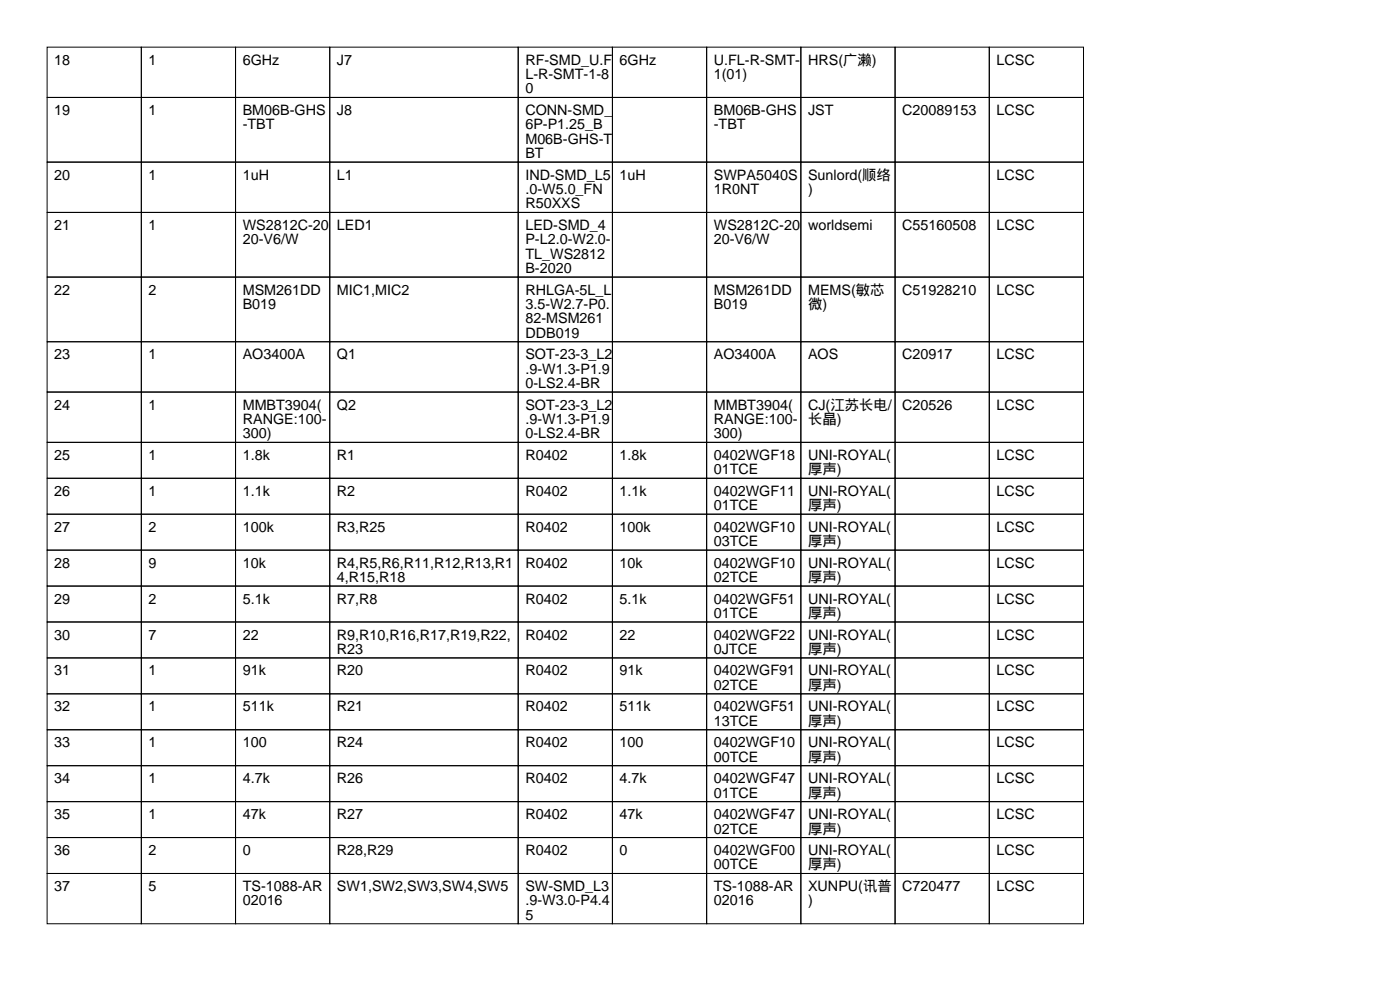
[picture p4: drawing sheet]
<svg xmlns="http://www.w3.org/2000/svg" width="297mm" height="210mm" viewBox="0 0 297 210" stroke-linecap="round" stroke-linejoin="round" font-family="sans-serif">
<defs><g id="words">
<g font-size="3">
<text x="11.5" y="13.7">18</text>
<text x="31.5" y="13.7">1</text>
<text x="51.5" y="13.7">6GHz</text>
<text x="71.5" y="13.7">J7</text>
<text x="111.5" y="13.7">RF-SMD_U.F</text>
<text x="111.5" y="16.8">L-R-SMT-1-8</text>
<text x="131.5" y="13.7">6GHz</text>
<text x="151.5" y="13.7">U.FL-R-SMT-</text>
<text x="151.5" y="16.8">1(01)</text>
<text x="171.5" y="13.7">HRS(广濑)</text>
<text x="211.5" y="13.7">LCSC</text>
<text x="111.5" y="19.8">0</text>
<text x="11.5" y="24.4">19</text>
<text x="31.5" y="24.4">1</text>
<text x="51.5" y="24.4">BM06B-GHS</text>
<text x="51.5" y="27.4">-TBT</text>
<text x="71.5" y="24.4">J8</text>
<text x="111.5" y="24.4">CONN-SMD_</text>
<text x="111.5" y="27.4">6P-P1.25_B</text>
<text x="151.5" y="24.4">BM06B-GHS</text>
<text x="151.5" y="27.4">-TBT</text>
<text x="171.5" y="24.4">JST</text>
<text x="191.5" y="24.4">C20089153</text>
<text x="211.5" y="24.4">LCSC</text>
<text x="111.5" y="30.5">M06B-GHS-T</text>
<text x="111.5" y="33.5">BT</text>
<text x="11.5" y="38.1">20</text>
<text x="31.5" y="38.1">1</text>
<text x="51.5" y="38.1">1uH</text>
<text x="71.5" y="38.1">L1</text>
<text x="111.5" y="38.1">IND-SMD_L5</text>
<text x="111.5" y="41.2">.0-W5.0_FN</text>
<text x="131.5" y="38.1">1uH</text>
<text x="151.5" y="38.1">SWPA5040S</text>
<text x="151.5" y="41.2">1R0NT</text>
<text x="171.5" y="38.1">Sunlord(顺络</text>
<text x="171.5" y="41.2">)</text>
<text x="211.5" y="38.1">LCSC</text>
<text x="111.5" y="44.2">R50XXS</text>
<text x="11.5" y="48.8">21</text>
<text x="31.5" y="48.8">1</text>
<text x="51.5" y="48.8">WS2812C-20</text>
<text x="51.5" y="51.8">20-V6/W</text>
<text x="71.5" y="48.8">LED1</text>
<text x="111.5" y="48.8">LED-SMD_4</text>
<text x="111.5" y="51.8">P-L2.0-W2.0-</text>
<text x="151.5" y="48.8">WS2812C-20</text>
<text x="151.5" y="51.8">20-V6/W</text>
<text x="171.5" y="48.8">worldsemi</text>
<text x="191.5" y="48.8">C55160508</text>
<text x="211.5" y="48.8">LCSC</text>
<text x="111.5" y="54.9">TL_WS2812</text>
<text x="111.5" y="57.9">B-2020</text>
<text x="11.5" y="62.5">22</text>
<text x="31.5" y="62.5">2</text>
<text x="51.5" y="62.5">MSM261DD</text>
<text x="51.5" y="65.5">B019</text>
<text x="71.5" y="62.5">MIC1,MIC2</text>
<text x="111.5" y="62.5">RHLGA-5L_L</text>
<text x="111.5" y="65.5">3.5-W2.7-P0.</text>
<text x="151.5" y="62.5">MSM261DD</text>
<text x="151.5" y="65.5">B019</text>
<text x="171.5" y="62.5">MEMS(敏芯</text>
<text x="171.5" y="65.5">微)</text>
<text x="191.5" y="62.5">C51928210</text>
<text x="211.5" y="62.5">LCSC</text>
<text x="111.5" y="68.6">82-MSM261</text>
<text x="111.5" y="71.6">DDB019</text>
<text x="11.5" y="76.2">23</text>
<text x="31.5" y="76.2">1</text>
<text x="51.5" y="76.2">AO3400A</text>
<text x="71.5" y="76.2">Q1</text>
<text x="111.5" y="76.2">SOT-23-3_L2</text>
<text x="151.5" y="76.2">AO3400A</text>
<text x="171.5" y="76.2">AOS</text>
<text x="191.5" y="76.2">C20917</text>
<text x="211.5" y="76.2">LCSC</text>
<text x="111.5" y="79.3">.9-W1.3-P1.9</text>
<text x="111.5" y="82.3">0-LS2.4-BR</text>
<text x="11.5" y="86.9">24</text>
<text x="31.5" y="86.9">1</text>
<text x="51.5" y="86.9">MMBT3904(</text>
<text x="51.5" y="89.9">RANGE:100-</text>
<text x="71.5" y="86.9">Q2</text>
<text x="111.5" y="86.9">SOT-23-3_L2</text>
<text x="111.5" y="89.9">.9-W1.3-P1.9</text>
<text x="151.5" y="86.9">MMBT3904(</text>
<text x="151.5" y="89.9">RANGE:100-</text>
<text x="171.5" y="86.9">CJ(江苏长电/</text>
<text x="171.5" y="89.9">长晶)</text>
<text x="191.5" y="86.9">C20526</text>
<text x="211.5" y="86.9">LCSC</text>
<text x="51.5" y="93">300)</text>
<text x="111.5" y="93">0-LS2.4-BR</text>
<text x="151.5" y="93">300)</text>
<text x="11.5" y="97.5">25</text>
<text x="31.5" y="97.5">1</text>
<text x="51.5" y="97.5">1.8k</text>
<text x="71.5" y="97.5">R1</text>
<text x="111.5" y="97.5">R0402</text>
<text x="131.5" y="97.5">1.8k</text>
<text x="151.5" y="97.5">0402WGF18</text>
<text x="151.5" y="100.6">01TCE</text>
<text x="171.5" y="97.5">UNI-ROYAL(</text>
<text x="171.5" y="100.6">厚声)</text>
<text x="211.5" y="97.5">LCSC</text>
<text x="11.5" y="105.2">26</text>
<text x="31.5" y="105.2">1</text>
<text x="51.5" y="105.2">1.1k</text>
<text x="71.5" y="105.2">R2</text>
<text x="111.5" y="105.2">R0402</text>
<text x="131.5" y="105.2">1.1k</text>
<text x="151.5" y="105.2">0402WGF11</text>
<text x="171.5" y="105.2">UNI-ROYAL(</text>
<text x="211.5" y="105.2">LCSC</text>
<text x="11.5" y="112.8">27</text>
<text x="31.5" y="112.8">2</text>
<text x="51.5" y="112.8">100k</text>
<text x="71.5" y="112.8">R3,R25</text>
<text x="111.5" y="112.8">R0402</text>
<text x="131.5" y="112.8">100k</text>
<text x="151.5" y="108.2">01TCE</text>
<text x="151.5" y="112.8">0402WGF10</text>
<text x="171.5" y="108.2">厚声)</text>
<text x="171.5" y="112.8">UNI-ROYAL(</text>
<text x="211.5" y="112.8">LCSC</text>
<text x="151.5" y="115.8">03TCE</text>
<text x="171.5" y="115.8">厚声)</text>
<text x="11.5" y="120.4">28</text>
<text x="31.5" y="120.4">9</text>
<text x="51.5" y="120.4">10k</text>
<text x="71.5" y="120.4">R4,R5,R6,R11,R12,R13,R1</text>
<text x="71.5" y="123.4">4,R15,R18</text>
<text x="111.5" y="120.4">R0402</text>
<text x="131.5" y="120.4">10k</text>
<text x="151.5" y="120.4">0402WGF10</text>
<text x="151.5" y="123.4">02TCE</text>
<text x="171.5" y="120.4">UNI-ROYAL(</text>
<text x="171.5" y="123.4">厚声)</text>
<text x="211.5" y="120.4">LCSC</text>
<text x="11.5" y="128">29</text>
<text x="31.5" y="128">2</text>
<text x="51.5" y="128">5.1k</text>
<text x="71.5" y="128">R7,R8</text>
<text x="111.5" y="128">R0402</text>
<text x="131.5" y="128">5.1k</text>
<text x="151.5" y="128">0402WGF51</text>
<text x="151.5" y="131.1">01TCE</text>
<text x="171.5" y="128">UNI-ROYAL(</text>
<text x="171.5" y="131.1">厚声)</text>
<text x="211.5" y="128">LCSC</text>
<text x="11.5" y="135.6">30</text>
<text x="31.5" y="135.6">7</text>
<text x="51.5" y="135.6">22</text>
<text x="71.5" y="135.6">R9,R10,R16,R17,R19,R22,</text>
<text x="111.5" y="135.6">R0402</text>
<text x="131.5" y="135.6">22</text>
<text x="151.5" y="135.6">0402WGF22</text>
<text x="171.5" y="135.6">UNI-ROYAL(</text>
<text x="211.5" y="135.6">LCSC</text>
<text x="11.5" y="143.3">31</text>
<text x="31.5" y="143.3">1</text>
<text x="51.5" y="143.3">91k</text>
<text x="71.5" y="138.7">R23</text>
<text x="71.5" y="143.3">R20</text>
<text x="111.5" y="143.3">R0402</text>
<text x="131.5" y="143.3">91k</text>
<text x="151.5" y="138.7">0JTCE</text>
<text x="151.5" y="143.3">0402WGF91</text>
<text x="171.5" y="138.7">厚声)</text>
<text x="171.5" y="143.3">UNI-ROYAL(</text>
<text x="211.5" y="143.3">LCSC</text>
<text x="151.5" y="146.3">02TCE</text>
<text x="171.5" y="146.3">厚声)</text>
<text x="11.5" y="150.9">32</text>
<text x="31.5" y="150.9">1</text>
<text x="51.5" y="150.9">511k</text>
<text x="71.5" y="150.9">R21</text>
<text x="111.5" y="150.9">R0402</text>
<text x="131.5" y="150.9">511k</text>
<text x="151.5" y="150.9">0402WGF51</text>
<text x="151.5" y="153.9">13TCE</text>
<text x="171.5" y="150.9">UNI-ROYAL(</text>
<text x="171.5" y="153.9">厚声)</text>
<text x="211.5" y="150.9">LCSC</text>
<text x="11.5" y="158.5">33</text>
<text x="31.5" y="158.5">1</text>
<text x="51.5" y="158.5">100</text>
<text x="71.5" y="158.5">R24</text>
<text x="111.5" y="158.5">R0402</text>
<text x="131.5" y="158.5">100</text>
<text x="151.5" y="158.5">0402WGF10</text>
<text x="151.5" y="161.5">00TCE</text>
<text x="171.5" y="158.5">UNI-ROYAL(</text>
<text x="171.5" y="161.5">厚声)</text>
<text x="211.5" y="158.5">LCSC</text>
<text x="11.5" y="166.1">34</text>
<text x="31.5" y="166.1">1</text>
<text x="51.5" y="166.1">4.7k</text>
<text x="71.5" y="166.1">R26</text>
<text x="111.5" y="166.1">R0402</text>
<text x="131.5" y="166.1">4.7k</text>
<text x="151.5" y="166.1">0402WGF47</text>
<text x="171.5" y="166.1">UNI-ROYAL(</text>
<text x="211.5" y="166.1">LCSC</text>
<text x="11.5" y="173.7">35</text>
<text x="31.5" y="173.7">1</text>
<text x="51.5" y="173.7">47k</text>
<text x="71.5" y="173.7">R27</text>
<text x="111.5" y="173.7">R0402</text>
<text x="131.5" y="173.7">47k</text>
<text x="151.5" y="169.2">01TCE</text>
<text x="151.5" y="173.7">0402WGF47</text>
<text x="171.5" y="169.2">厚声)</text>
<text x="171.5" y="173.7">UNI-ROYAL(</text>
<text x="211.5" y="173.7">LCSC</text>
<text x="151.5" y="176.8">02TCE</text>
<text x="171.5" y="176.8">厚声)</text>
<text x="11.5" y="181.4">36</text>
<text x="31.5" y="181.4">2</text>
<text x="51.5" y="181.4">0</text>
<text x="71.5" y="181.4">R28,R29</text>
<text x="111.5" y="181.4">R0402</text>
<text x="131.5" y="181.4">0</text>
<text x="151.5" y="181.4">0402WGF00</text>
<text x="151.5" y="184.4">00TCE</text>
<text x="171.5" y="181.4">UNI-ROYAL(</text>
<text x="171.5" y="184.4">厚声)</text>
<text x="211.5" y="181.4">LCSC</text>
<text x="11.5" y="189">37</text>
<text x="31.5" y="189">5</text>
<text x="51.5" y="189">TS-1088-AR</text>
<text x="71.5" y="189">SW1,SW2,SW3,SW4,SW5</text>
<text x="111.5" y="189">SW-SMD_L3</text>
<text x="151.5" y="189">TS-1088-AR</text>
<text x="171.5" y="189">XUNPU(讯普</text>
<text x="191.5" y="189">C720477</text>
<text x="211.5" y="189">LCSC</text>
<text x="51.5" y="192">02016</text>
<text x="111.5" y="192">.9-W3.0-P4.4</text>
<text x="111.5" y="195.1">5</text>
<text x="151.5" y="192">02016</text>
<text x="171.5" y="192">)</text>
</g>
</g></defs>
<g fill="none" stroke="#000" stroke-width=".21">
<path d="M10 10h20v10.7h-20zM30 10h20v10.7h-20zM50 10h20v10.7h-20zM70 10h40v10.7h-40zM110 10h20v10.7h-20zM130 10h20v10.7h-20zM150 10h20v10.7h-20zM170 10h20v10.7h-20zM190 10h20v10.7h-20zM210 10h20v10.7h-20zM10 20.7h20v13.7h-20zM10 34.4h20v10.7h-20z"/>
<path d="M30 20.7h20v13.7h-20zM30 34.4h20v10.7h-20zM50 20.7h20v13.7h-20zM50 34.4h20v10.7h-20zM70 20.7h40v13.7h-40zM70 34.4h40v10.7h-40zM110 20.7h20v13.7h-20zM110 34.4h20v10.7h-20zM130 20.7h20v13.7h-20zM130 34.4h20v10.7h-20zM150 20.7h20v13.7h-20zM150 34.4h20v10.7h-20z"/>
<path d="M170 20.7h20v13.7h-20zM170 34.4h20v10.7h-20zM190 20.7h20v13.7h-20zM190 34.4h20v10.7h-20zM210 20.7h20v13.7h-20zM210 34.4h20v10.7h-20zM10 45.1h20v13.7h-20zM10 58.8h20v13.7h-20zM30 45.1h20v13.7h-20zM30 58.8h20v13.7h-20zM50 45.1h20v13.7h-20zM50 58.8h20v13.7h-20z"/>
<path d="M70 45.1h40v13.7h-40zM70 58.8h40v13.7h-40zM110 45.1h20v13.7h-20zM110 58.8h20v13.7h-20zM130 45.1h20v13.7h-20zM130 58.8h20v13.7h-20zM150 45.1h20v13.7h-20zM150 58.8h20v13.7h-20zM170 45.1h20v13.7h-20zM170 58.8h20v13.7h-20zM190 45.1h20v13.7h-20zM190 58.8h20v13.7h-20z"/>
<path d="M210 45.1h20v13.7h-20zM210 58.8h20v13.7h-20zM10 72.5h20v10.7h-20zM30 72.5h20v10.7h-20zM50 72.5h20v10.7h-20zM70 72.5h40v10.7h-40zM110 72.5h20v10.7h-20zM130 72.5h20v10.7h-20zM150 72.5h20v10.7h-20zM170 72.5h20v10.7h-20zM190 72.5h20v10.7h-20zM210 72.5h20v10.7h-20z"/>
<path d="M10 83.2h20v10.6h-20zM10 93.8h20v7.6h-20zM30 83.2h20v10.6h-20zM30 93.8h20v7.6h-20zM50 83.2h20v10.6h-20zM50 93.8h20v7.6h-20zM70 83.2h40v10.6h-40zM70 93.8h40v7.6h-40zM110 83.2h20v10.6h-20zM110 93.8h20v7.6h-20zM130 83.2h20v10.6h-20zM130 93.8h20v7.6h-20z"/>
<path d="M150 83.2h20v10.6h-20zM150 93.8h20v7.6h-20zM170 83.2h20v10.6h-20zM170 93.8h20v7.6h-20zM190 83.2h20v10.6h-20zM190 93.8h20v7.6h-20zM210 83.2h20v10.6h-20zM210 93.8h20v7.6h-20zM10 101.4h20v7.7h-20zM10 109.1h20v7.6h-20zM10 116.7h20v7.6h-20zM30 101.4h20v7.7h-20z"/>
<path d="M30 109.1h20v7.6h-20zM30 116.7h20v7.6h-20zM50 101.4h20v7.7h-20zM50 109.1h20v7.6h-20zM50 116.7h20v7.6h-20zM70 101.4h40v7.7h-40zM70 109.1h40v7.6h-40zM70 116.7h40v7.6h-40zM110 101.4h20v7.7h-20zM110 109.1h20v7.6h-20zM110 116.7h20v7.6h-20zM130 101.4h20v7.7h-20z"/>
<path d="M130 109.1h20v7.6h-20zM130 116.7h20v7.6h-20zM150 101.4h20v7.7h-20zM150 109.1h20v7.6h-20zM150 116.7h20v7.6h-20zM170 101.4h20v7.7h-20zM170 109.1h20v7.6h-20zM170 116.7h20v7.6h-20zM190 101.4h20v7.7h-20zM190 109.1h20v7.6h-20zM190 116.7h20v7.6h-20zM210 101.4h20v7.7h-20z"/>
<path d="M210 109.1h20v7.6h-20zM210 116.7h20v7.6h-20zM10 124.3h20v7.6h-20zM10 131.9h20v7.6h-20zM10 139.5h20v7.7h-20zM30 124.3h20v7.6h-20zM30 131.9h20v7.6h-20zM30 139.5h20v7.7h-20zM50 124.3h20v7.6h-20zM50 131.9h20v7.6h-20zM50 139.5h20v7.7h-20zM70 124.3h40v7.6h-40z"/>
<path d="M70 131.9h40v7.6h-40zM70 139.5h40v7.7h-40zM110 124.3h20v7.6h-20zM110 131.9h20v7.6h-20zM110 139.5h20v7.7h-20zM130 124.3h20v7.6h-20zM130 131.9h20v7.6h-20zM130 139.5h20v7.7h-20zM150 124.3h20v7.6h-20zM150 131.9h20v7.6h-20zM150 139.5h20v7.7h-20zM170 124.3h20v7.6h-20z"/>
<path d="M170 131.9h20v7.6h-20zM170 139.5h20v7.7h-20zM190 124.3h20v7.6h-20zM190 131.9h20v7.6h-20zM190 139.5h20v7.7h-20zM210 124.3h20v7.6h-20zM210 131.9h20v7.6h-20zM210 139.5h20v7.7h-20zM10 147.2h20v7.6h-20zM10 154.8h20v7.6h-20zM30 147.2h20v7.6h-20zM30 154.8h20v7.6h-20z"/>
<path d="M50 147.2h20v7.6h-20zM50 154.8h20v7.6h-20zM70 147.2h40v7.6h-40zM70 154.8h40v7.6h-40zM110 147.2h20v7.6h-20zM110 154.8h20v7.6h-20zM130 147.2h20v7.6h-20zM130 154.8h20v7.6h-20zM150 147.2h20v7.6h-20zM150 154.8h20v7.6h-20zM170 147.2h20v7.6h-20zM170 154.8h20v7.6h-20z"/>
<path d="M190 147.2h20v7.6h-20zM190 154.8h20v7.6h-20zM210 147.2h20v7.6h-20zM210 154.8h20v7.6h-20zM10 162.4h20v7.6h-20zM10 170h20v7.6h-20zM10 177.6h20v7.7h-20zM30 162.4h20v7.6h-20zM30 170h20v7.6h-20zM30 177.6h20v7.7h-20zM50 162.4h20v7.6h-20zM50 170h20v7.6h-20z"/>
<path d="M50 177.6h20v7.7h-20zM70 162.4h40v7.6h-40zM70 170h40v7.6h-40zM70 177.6h40v7.7h-40zM110 162.4h20v7.6h-20zM110 170h20v7.6h-20zM110 177.6h20v7.7h-20zM130 162.4h20v7.6h-20zM130 170h20v7.6h-20zM130 177.6h20v7.7h-20zM150 162.4h20v7.6h-20zM150 170h20v7.6h-20z"/>
<path d="M150 177.6h20v7.7h-20zM170 162.4h20v7.6h-20zM170 170h20v7.6h-20zM170 177.6h20v7.7h-20zM190 162.4h20v7.6h-20zM190 170h20v7.6h-20zM190 177.6h20v7.7h-20zM210 162.4h20v7.6h-20zM210 170h20v7.6h-20zM210 177.6h20v7.7h-20zM10 185.3h20v10.6h-20zM30 185.3h20v10.6h-20z"/>
<path d="M50 185.3h20v10.6h-20zM70 185.3h40v10.6h-40zM110 185.3h20v10.6h-20zM130 185.3h20v10.6h-20zM150 185.3h20v10.6h-20zM170 185.3h20v10.6h-20zM190 185.3h20v10.6h-20zM210 185.3h20v10.6h-20z"/>
</g>
<use href="#words"/>
</svg>
